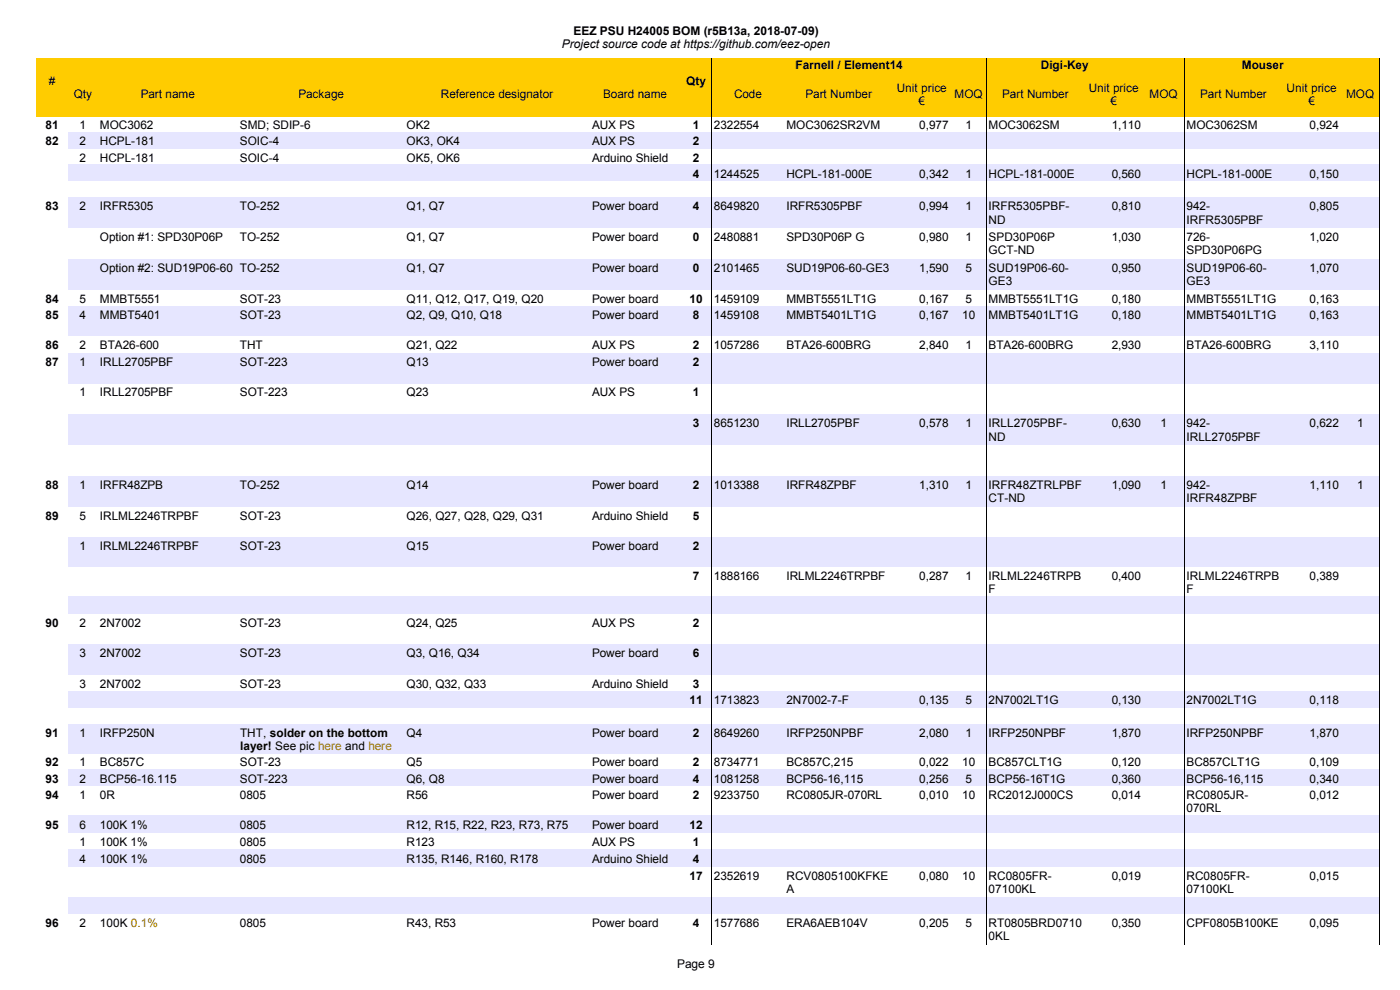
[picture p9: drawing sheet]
<svg xmlns="http://www.w3.org/2000/svg" width="297mm" height="210mm" viewBox="0 0 297 210" stroke-linecap="round" stroke-linejoin="round" font-family="sans-serif">
<defs><g id="words">
<g font-size="2.5">
<text x="119.2" y="10.2">Project source code at https://github.com/eez-open</text>
<text x="121.7" y="7.4">EEZ PSU H24005 BOM (r5B13a, 2018-07-09)</text>
<text x="10.3" y="18">#</text>
<text x="145.6" y="18">Qty</text>
<text x="168.8" y="14.7">Farnell / Element14</text>
<text x="220.8" y="14.7">Digi-Key</text>
<text x="263.5" y="14.7">Mouser</text>
<text x="15.6" y="20.8">Qty</text>
<text x="29.8" y="20.8">Part name</text>
<text x="63.3" y="20.8">Package</text>
<text x="93.5" y="20.8">Reference designator</text>
<text x="128" y="20.8">Board name</text>
<text x="155.7" y="20.8">Code</text>
<text x="170.9" y="20.8">Part Number</text>
<text x="190.3" y="19.5">Unit price</text>
<text x="194.9" y="22.3">€</text>
<text x="202.5" y="20.8">MOQ</text>
<text x="212.6" y="20.8">Part Number</text>
<text x="231" y="19.5">Unit price</text>
<text x="235.6" y="22.3">€</text>
<text x="243.9" y="20.8">MOQ</text>
<text x="254.6" y="20.8">Part Number</text>
<text x="272.9" y="19.5">Unit price</text>
<text x="277.6" y="22.3">€</text>
<text x="285.6" y="20.8">MOQ</text>
<text x="9.7" y="27.4">81</text>
<text x="16.9" y="27.4">1</text>
<text x="21.2" y="27.4">MOC3062</text>
<text x="50.9" y="27.4">SMD; SDIP-6</text>
<text x="86.3" y="27.4">OK2</text>
<text x="125.6" y="27.4">AUX PS</text>
<text x="147" y="27.4">1</text>
<text x="151.4" y="27.4">2322554</text>
<text x="166.8" y="27.4">MOC3062SR2VM</text>
<text x="195" y="27.4">0,977</text>
<text x="204.8" y="27.4">1</text>
<text x="209.7" y="27.4">MOC3062SM</text>
<text x="235.8" y="27.4">1,110</text>
<text x="251.7" y="27.4">MOC3062SM</text>
<text x="277.8" y="27.4">0,924</text>
<text x="9.7" y="30.8">82</text>
<text x="16.9" y="30.8">2</text>
<text x="16.9" y="34.3">2</text>
<text x="21.2" y="30.8">HCPL-181</text>
<text x="21.2" y="34.3">HCPL-181</text>
<text x="50.9" y="30.8">SOIC-4</text>
<text x="50.9" y="34.3">SOIC-4</text>
<text x="86.3" y="30.8">OK3, OK4</text>
<text x="86.3" y="34.3">OK5, OK6</text>
<text x="125.6" y="30.8">AUX PS</text>
<text x="125.6" y="34.3">Arduino Shield</text>
<text x="147" y="30.8">2</text>
<text x="147" y="34.3">2</text>
<text x="147" y="37.7">4</text>
<text x="151.4" y="37.7">1244525</text>
<text x="166.8" y="37.7">HCPL-181-000E</text>
<text x="195" y="37.7">0,342</text>
<text x="204.8" y="37.7">1</text>
<text x="209.7" y="37.7">HCPL-181-000E</text>
<text x="235.8" y="37.7">0,560</text>
<text x="251.7" y="37.7">HCPL-181-000E</text>
<text x="277.8" y="37.7">0,150</text>
<text x="9.7" y="44.6">83</text>
<text x="16.9" y="44.6">2</text>
<text x="21.2" y="44.6">IRFR5305</text>
<text x="50.9" y="44.6">TO-252</text>
<text x="86.3" y="44.6">Q1, Q7</text>
<text x="125.6" y="44.6">Power board</text>
<text x="147" y="44.6">4</text>
<text x="151.4" y="44.6">8649820</text>
<text x="166.8" y="44.6">IRFR5305PBF</text>
<text x="195" y="44.6">0,994</text>
<text x="204.8" y="44.6">1</text>
<text x="209.7" y="44.6">IRFR5305PBF-</text>
<text x="209.7" y="47.4">ND</text>
<text x="235.8" y="44.6">0,810</text>
<text x="251.7" y="44.6">942-</text>
<text x="251.7" y="47.4">IRFR5305PBF</text>
<text x="277.8" y="44.6">0,805</text>
<text x="21.2" y="51.1">Option #1: SPD30P06P</text>
<text x="50.9" y="51.1">TO-252</text>
<text x="86.3" y="51.1">Q1, Q7</text>
<text x="125.6" y="51.1">Power board</text>
<text x="147" y="51.1">0</text>
<text x="151.4" y="51.1">2480881</text>
<text x="166.8" y="51.1">SPD30P06P G</text>
<text x="195" y="51.1">0,980</text>
<text x="204.8" y="51.1">1</text>
<text x="209.7" y="51.2">SPD30P06P</text>
<text x="209.7" y="54">GCT-ND</text>
<text x="235.8" y="51.1">1,030</text>
<text x="251.7" y="51.2">726-</text>
<text x="251.7" y="54">SPD30P06PG</text>
<text x="277.8" y="51.1">1,020</text>
<text x="21.2" y="57.7">Option #2: SUD19P06-60 TO-252</text>
<text x="86.3" y="57.7">Q1, Q7</text>
<text x="125.6" y="57.7">Power board</text>
<text x="147" y="57.7">0</text>
<text x="151.4" y="57.7">2101465</text>
<text x="166.8" y="57.7">SUD19P06-60-GE3</text>
<text x="195" y="57.7">1,590</text>
<text x="204.8" y="57.7">5</text>
<text x="209.7" y="57.7">SUD19P06-60-</text>
<text x="235.8" y="57.7">0,950</text>
<text x="251.7" y="57.7">SUD19P06-60-</text>
<text x="277.8" y="57.7">1,070</text>
<text x="9.7" y="64.2">84</text>
<text x="16.9" y="64.2">5</text>
<text x="21.2" y="64.2">MMBT5551</text>
<text x="50.9" y="64.2">SOT-23</text>
<text x="86.3" y="64.2">Q11, Q12, Q17, Q19, Q20</text>
<text x="125.6" y="64.2">Power board</text>
<text x="146.3" y="64.2">10</text>
<text x="151.4" y="64.2">1459109</text>
<text x="166.8" y="64.2">MMBT5551LT1G</text>
<text x="195" y="64.2">0,167</text>
<text x="204.8" y="64.2">5</text>
<text x="209.7" y="64.2">MMBT5551LT1G</text>
<text x="209.7" y="60.5">GE3</text>
<text x="235.8" y="64.2">0,180</text>
<text x="251.7" y="64.2">MMBT5551LT1G</text>
<text x="251.7" y="60.5">GE3</text>
<text x="277.8" y="64.2">0,163</text>
<text x="9.7" y="67.6">85</text>
<text x="16.9" y="67.6">4</text>
<text x="21.2" y="67.6">MMBT5401</text>
<text x="50.9" y="67.6">SOT-23</text>
<text x="86.3" y="67.6">Q2, Q9, Q10, Q18</text>
<text x="125.6" y="67.6">Power board</text>
<text x="147" y="67.6">8</text>
<text x="151.4" y="67.6">1459108</text>
<text x="166.8" y="67.6">MMBT5401LT1G</text>
<text x="195" y="67.6">0,167</text>
<text x="204.1" y="67.6">10</text>
<text x="209.7" y="67.6">MMBT5401LT1G</text>
<text x="235.8" y="67.6">0,180</text>
<text x="251.7" y="67.6">MMBT5401LT1G</text>
<text x="277.8" y="67.6">0,163</text>
<text x="9.7" y="73.9">86</text>
<text x="9.7" y="77.6">87</text>
<text x="16.9" y="73.9">2</text>
<text x="16.9" y="77.6">1</text>
<text x="21.2" y="73.9">BTA26-600</text>
<text x="21.2" y="77.6">IRLL2705PBF</text>
<text x="50.9" y="73.9">THT</text>
<text x="50.9" y="77.6">SOT-223</text>
<text x="86.3" y="73.9">Q21, Q22</text>
<text x="86.3" y="77.6">Q13</text>
<text x="125.6" y="73.9">AUX PS</text>
<text x="125.6" y="77.6">Power board</text>
<text x="147" y="73.9">2</text>
<text x="147" y="77.6">2</text>
<text x="151.4" y="73.9">1057286</text>
<text x="166.8" y="73.9">BTA26-600BRG</text>
<text x="195" y="73.9">2,840</text>
<text x="204.8" y="73.9">1</text>
<text x="209.7" y="73.9">BTA26-600BRG</text>
<text x="235.8" y="73.9">2,930</text>
<text x="251.7" y="73.9">BTA26-600BRG</text>
<text x="277.8" y="73.9">3,110</text>
<text x="16.9" y="84.1">1</text>
<text x="21.2" y="84.1">IRLL2705PBF</text>
<text x="50.9" y="84.1">SOT-223</text>
<text x="86.3" y="84.1">Q23</text>
<text x="125.6" y="84.1">AUX PS</text>
<text x="147" y="84.1">1</text>
<text x="147" y="90.6">3</text>
<text x="151.4" y="90.6">8651230</text>
<text x="166.8" y="90.6">IRLL2705PBF</text>
<text x="195" y="90.6">0,578</text>
<text x="204.8" y="90.6">1</text>
<text x="209.7" y="90.7">IRLL2705PBF-</text>
<text x="209.7" y="93.5">ND</text>
<text x="235.8" y="90.6">0,630</text>
<text x="246.2" y="90.6">1</text>
<text x="251.7" y="90.7">942-</text>
<text x="251.7" y="93.5">IRLL2705PBF</text>
<text x="277.8" y="90.6">0,622</text>
<text x="287.9" y="90.6">1</text>
<text x="9.7" y="103.7">88</text>
<text x="16.9" y="103.7">1</text>
<text x="21.2" y="103.7">IRFR48ZPB</text>
<text x="50.9" y="103.7">TO-252</text>
<text x="86.3" y="103.7">Q14</text>
<text x="125.6" y="103.7">Power board</text>
<text x="147" y="103.7">2</text>
<text x="151.4" y="103.7">1013388</text>
<text x="166.8" y="103.7">IRFR48ZPBF</text>
<text x="195" y="103.7">1,310</text>
<text x="204.8" y="103.7">1</text>
<text x="209.7" y="103.7">IRFR48ZTRLPBF</text>
<text x="209.7" y="106.5">CT-ND</text>
<text x="235.8" y="103.7">1,090</text>
<text x="246.2" y="103.7">1</text>
<text x="251.7" y="103.7">942-</text>
<text x="251.7" y="106.5">IRFR48ZPBF</text>
<text x="277.8" y="103.7">1,110</text>
<text x="287.9" y="103.7">1</text>
<text x="9.7" y="110.2">89</text>
<text x="16.9" y="110.2">5</text>
<text x="21.2" y="110.2">IRLML2246TRPBF</text>
<text x="50.9" y="110.2">SOT-23</text>
<text x="86.3" y="110.2">Q26, Q27, Q28, Q29, Q31</text>
<text x="125.6" y="110.2">Arduino Shield</text>
<text x="147" y="110.2">5</text>
<text x="16.9" y="116.6">1</text>
<text x="21.2" y="116.6">IRLML2246TRPBF</text>
<text x="50.9" y="116.6">SOT-23</text>
<text x="86.3" y="116.6">Q15</text>
<text x="125.6" y="116.6">Power board</text>
<text x="147" y="116.6">2</text>
<text x="147" y="122.9">7</text>
<text x="151.4" y="122.9">1888166</text>
<text x="166.8" y="122.9">IRLML2246TRPBF</text>
<text x="195" y="122.9">0,287</text>
<text x="204.8" y="122.9">1</text>
<text x="209.7" y="123">IRLML2246TRPB</text>
<text x="209.7" y="125.8">F</text>
<text x="235.8" y="122.9">0,400</text>
<text x="251.7" y="123">IRLML2246TRPB</text>
<text x="251.7" y="125.8">F</text>
<text x="277.8" y="122.9">0,389</text>
<text x="9.7" y="132.9">90</text>
<text x="16.9" y="132.9">2</text>
<text x="21.2" y="132.9">2N7002</text>
<text x="50.9" y="132.9">SOT-23</text>
<text x="86.3" y="132.9">Q24, Q25</text>
<text x="125.6" y="132.9">AUX PS</text>
<text x="147" y="132.9">2</text>
<text x="16.9" y="139.4">3</text>
<text x="21.2" y="139.4">2N7002</text>
<text x="50.9" y="139.4">SOT-23</text>
<text x="86.3" y="139.4">Q3, Q16, Q34</text>
<text x="125.6" y="139.4">Power board</text>
<text x="147" y="139.4">6</text>
<text x="16.9" y="146">3</text>
<text x="21.2" y="146">2N7002</text>
<text x="50.9" y="146">SOT-23</text>
<text x="86.3" y="146">Q30, Q32, Q33</text>
<text x="125.6" y="146">Arduino Shield</text>
<text x="146.3" y="149.4">11</text>
<text x="147" y="146">3</text>
<text x="151.4" y="149.4">1713823</text>
<text x="166.8" y="149.4">2N7002-7-F</text>
<text x="195" y="149.4">0,135</text>
<text x="204.8" y="149.4">5</text>
<text x="209.7" y="149.4">2N7002LT1G</text>
<text x="235.8" y="149.4">0,130</text>
<text x="251.7" y="149.4">2N7002LT1G</text>
<text x="277.8" y="149.4">0,118</text>
<text x="9.7" y="156.3">91</text>
<text x="16.9" y="156.3">1</text>
<text x="21.2" y="156.3">IRFP250N</text>
<text x="50.9" y="156.3">THT, solder on the bottom</text>
<text x="50.9" y="159.2">layer! See pic here and here</text>
<text x="86.3" y="156.3">Q4</text>
<text x="125.6" y="156.3">Power board</text>
<text x="147" y="156.3">2</text>
<text x="151.4" y="156.3">8649260</text>
<text x="166.8" y="156.3">IRFP250NPBF</text>
<text x="195" y="156.3">2,080</text>
<text x="204.8" y="156.3">1</text>
<text x="209.7" y="156.3">IRFP250NPBF</text>
<text x="235.8" y="156.3">1,870</text>
<text x="251.7" y="156.3">IRFP250NPBF</text>
<text x="277.8" y="156.3">1,870</text>
<text x="9.7" y="162.6">92</text>
<text x="9.7" y="166">93</text>
<text x="16.9" y="162.6">1</text>
<text x="16.9" y="166">2</text>
<text x="21.2" y="162.6">BC857C</text>
<text x="21.2" y="166">BCP56-16.115</text>
<text x="50.9" y="162.6">SOT-23</text>
<text x="50.9" y="166">SOT-223</text>
<text x="86.3" y="162.6">Q5</text>
<text x="86.3" y="166">Q6, Q8</text>
<text x="125.6" y="162.6">Power board</text>
<text x="125.6" y="166">Power board</text>
<text x="147" y="162.6">2</text>
<text x="147" y="166">4</text>
<text x="151.4" y="162.6">8734771</text>
<text x="151.4" y="166">1081258</text>
<text x="166.8" y="162.6">BC857C,215</text>
<text x="166.8" y="166">BCP56-16,115</text>
<text x="195" y="162.6">0,022</text>
<text x="195" y="166">0,256</text>
<text x="204.1" y="162.6">10</text>
<text x="204.8" y="166">5</text>
<text x="209.7" y="162.6">BC857CLT1G</text>
<text x="209.7" y="166">BCP56-16T1G</text>
<text x="235.8" y="162.6">0,120</text>
<text x="235.8" y="166">0,360</text>
<text x="251.7" y="162.6">BC857CLT1G</text>
<text x="251.7" y="166">BCP56-16,115</text>
<text x="277.8" y="162.6">0,109</text>
<text x="277.8" y="166">0,340</text>
<text x="9.7" y="169.5">94</text>
<text x="16.9" y="169.5">1</text>
<text x="21.2" y="169.5">0R</text>
<text x="50.9" y="169.5">0805</text>
<text x="86.3" y="169.5">R56</text>
<text x="125.6" y="169.5">Power board</text>
<text x="147" y="169.5">2</text>
<text x="151.4" y="169.5">9233750</text>
<text x="166.8" y="169.5">RC0805JR-070RL</text>
<text x="195" y="169.5">0,010</text>
<text x="204.1" y="169.5">10</text>
<text x="209.7" y="169.5">RC2012J000CS</text>
<text x="235.8" y="169.5">0,014</text>
<text x="251.7" y="169.5">RC0805JR-</text>
<text x="251.7" y="172.3">070RL</text>
<text x="277.8" y="169.5">0,012</text>
<text x="9.7" y="175.8">95</text>
<text x="16.9" y="175.8">6</text>
<text x="16.9" y="179.4">1</text>
<text x="21.2" y="175.8">100K 1%</text>
<text x="21.2" y="179.4">100K 1%</text>
<text x="50.9" y="175.8">0805</text>
<text x="50.9" y="179.4">0805</text>
<text x="86.3" y="175.8">R12, R15, R22, R23, R73, R75</text>
<text x="86.3" y="179.4">R123</text>
<text x="125.6" y="175.8">Power board</text>
<text x="125.6" y="179.4">AUX PS</text>
<text x="146.3" y="175.8">12</text>
<text x="147" y="179.4">1</text>
<text x="16.9" y="183">4</text>
<text x="21.2" y="183">100K 1%</text>
<text x="50.9" y="183">0805</text>
<text x="86.3" y="183">R135, R146, R160, R178</text>
<text x="125.6" y="183">Arduino Shield</text>
<text x="147" y="183">4</text>
<text x="146.3" y="186.6">17</text>
<text x="151.4" y="186.6">2352619</text>
<text x="166.8" y="186.7">RCV0805100KFKE</text>
<text x="166.8" y="189.5">A</text>
<text x="195" y="186.6">0,080</text>
<text x="204.1" y="186.6">10</text>
<text x="209.7" y="186.7">RC0805FR-</text>
<text x="209.7" y="189.5">07100KL</text>
<text x="235.8" y="186.6">0,019</text>
<text x="251.7" y="186.7">RC0805FR-</text>
<text x="251.7" y="189.5">07100KL</text>
<text x="277.8" y="186.6">0,015</text>
<text x="9.7" y="196.6">96</text>
<text x="16.9" y="196.6">2</text>
<text x="21.2" y="196.6">100K 0.1%</text>
<text x="50.9" y="196.6">0805</text>
<text x="86.3" y="196.6">R43, R53</text>
<text x="125.6" y="196.6">Power board</text>
<text x="147" y="196.6">4</text>
<text x="151.4" y="196.6">1577686</text>
<text x="166.8" y="196.6">ERA6AEB104V</text>
<text x="195" y="196.6">0,205</text>
<text x="204.8" y="196.6">5</text>
<text x="209.7" y="196.6">RT0805BRD0710</text>
<text x="235.8" y="196.6">0,350</text>
<text x="251.7" y="196.6">CPF0805B100KE</text>
<text x="277.8" y="196.6">0,095</text>
<text x="209.7" y="199.5">0KL</text>
<text x="143.7" y="205.3">Page 9</text>
</g>
</g></defs>
<path d="M7.6 12.3h285v12.4h-285z" fill-rule="evenodd" fill="#fc0"/>
<path d="M151 12.4v12.3M209.3 12.4v12.3M251.2 12.4v12.3M292.7 12.4v12.3" fill="none" stroke="#000" stroke-width=".21"/>
<g fill="#e6e6ff">
<path d="M14.4 28.1h278.3v3.4h-278.3z" fill-rule="evenodd"/>
<path d="M14.4 35h278.3v3.4h-278.3z" fill-rule="evenodd"/>
<path d="M14.4 41.9h278.3v6.5h-278.3z" fill-rule="evenodd"/>
<path d="M14.4 54.9h278.3v6.5h-278.3z" fill-rule="evenodd"/>
<path d="M14.4 64.9h278.3v6.3h-278.3z" fill-rule="evenodd"/>
<path d="M14.4 74.8h278.3v6.5h-278.3z" fill-rule="evenodd"/>
<path d="M14.4 87.9h278.3v6.5h-278.3z" fill-rule="evenodd"/>
<path d="M14.4 101h278.3v6.5h-278.3z" fill-rule="evenodd"/>
<path d="M14.4 113.8h278.3v6.4h-278.3z" fill-rule="evenodd"/>
<path d="M14.4 126.5h278.3v3.7h-278.3z" fill-rule="evenodd"/>
<path d="M14.4 136.7h278.3v6.5h-278.3z" fill-rule="evenodd"/>
<path d="M14.4 146.6h278.3v3.5h-278.3z" fill-rule="evenodd"/>
<path d="M14.4 153.6h278.3v6.3h-278.3z" fill-rule="evenodd"/>
<path d="M14.4 163.3h278.3v3.4h-278.3z" fill-rule="evenodd"/>
<path d="M14.4 173h278.3v3.7h-278.3z" fill-rule="evenodd"/>
<path d="M14.4 180.3h278.3v3.6h-278.3z" fill-rule="evenodd"/>
<path d="M14.4 190.4h278.3v3.5h-278.3z" fill-rule="evenodd"/>
</g>
<path d="M151 24.7v175.7M209.3 24.7v175.7M251.2 24.7v175.7M292.7 24.7v175.7" fill="none" stroke="#000" stroke-width=".21"/>
<use href="#words"/>
</svg>
